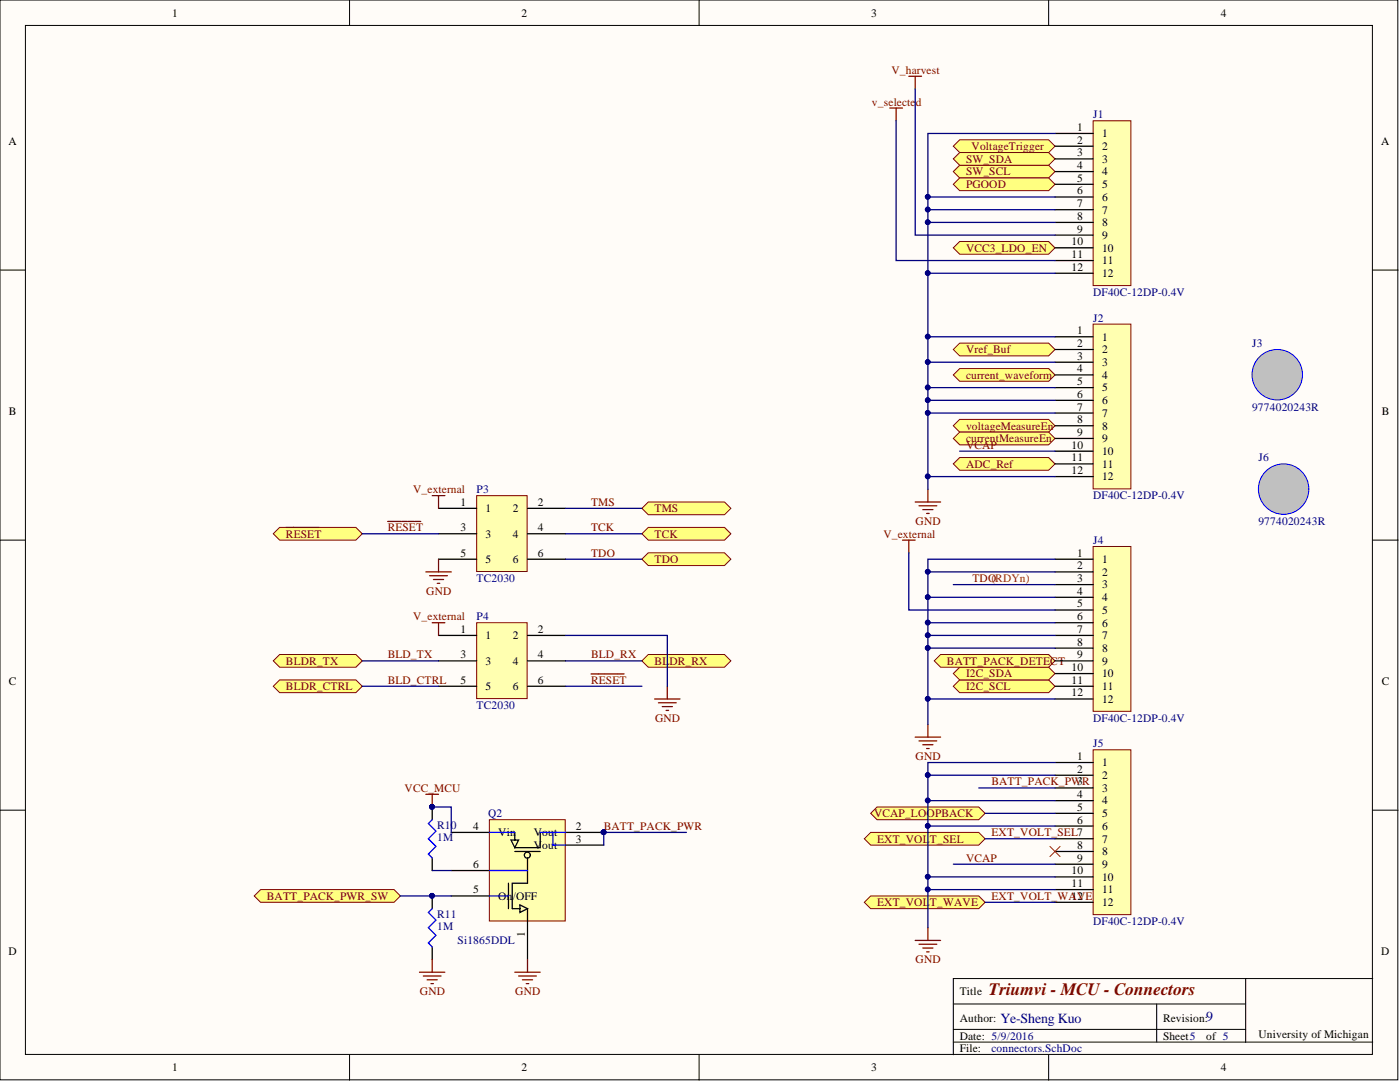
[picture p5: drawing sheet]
<svg xmlns="http://www.w3.org/2000/svg" width="279mm" height="216mm" viewBox="0 0 279 216" stroke-linecap="round" stroke-linejoin="round" font-family="sans-serif">
<defs><g id="words">
<text font-size="3.5" fill="#800000" x="197.4" y="198.6">Triumvi - MCU - Connectors</text>
<g font-size="2.8" fill="#000080">
<text x="240.7" y="203.8">9</text>
<text x="199.6" y="204.1">Ye-Sheng Kuo</text>
</g>
<g font-size="2.3">
<text x="34.3" y="3.3">1</text>
<text x="104.1" y="3.3">2</text>
<text x="173.9" y="3.3">3</text>
<text x="243.6" y="3.3">4</text>
<text x="1.7" y="29">A</text>
<text x="214.9" y="26.1">1</text>
<text x="214.9" y="28.7">2</text>
<text x="219.9" y="27.4">1</text>
<text x="219.9" y="29.9">2</text>
<text x="275.7" y="29">A</text>
<text x="214.9" y="31.2">3</text>
<text x="214.9" y="33.7">4</text>
<text x="219.9" y="32.5">3</text>
<text x="219.9" y="35">4</text>
<text x="214.9" y="36.3">5</text>
<text x="214.9" y="38.8">6</text>
<text x="214.9" y="41.3">7</text>
<text x="219.9" y="37.5">5</text>
<text x="219.9" y="40.1">6</text>
<text x="214.9" y="43.9">8</text>
<text x="214.9" y="46.4">9</text>
<text x="219.9" y="42.6">7</text>
<text x="219.9" y="45.1">8</text>
<text x="219.9" y="47.7">9</text>
<text x="213.8" y="48.9">10</text>
<text x="213.8" y="51.5">11</text>
<text x="219.9" y="50.2">10</text>
<text x="219.9" y="52.7">11</text>
<text x="213.8" y="54">12</text>
<text x="219.9" y="55.3">12</text>
<text x="214.9" y="66.7">1</text>
<text x="214.9" y="69.2">2</text>
<text x="214.9" y="71.8">3</text>
<text x="219.9" y="68">1</text>
<text x="219.9" y="70.5">2</text>
<text x="214.9" y="74.3">4</text>
<text x="214.9" y="76.8">5</text>
<text x="219.9" y="73">3</text>
<text x="219.9" y="75.6">4</text>
<text x="1.8" y="82.8">B</text>
<text x="214.9" y="79.4">6</text>
<text x="214.9" y="81.9">7</text>
<text x="219.9" y="78.1">5</text>
<text x="219.9" y="80.6">6</text>
<text x="219.9" y="83.2">7</text>
<text x="275.7" y="82.8">B</text>
<text x="213.8" y="89.5">10</text>
<text x="214.9" y="84.4">8</text>
<text x="214.9" y="87">9</text>
<text x="219.9" y="85.7">8</text>
<text x="219.9" y="88.3">9</text>
<text x="213.8" y="92.1">11</text>
<text x="213.8" y="94.6">12</text>
<text x="219.9" y="90.8">10</text>
<text x="219.9" y="93.3">11</text>
<text x="219.9" y="95.9">12</text>
<text x="91.9" y="100.9">1</text>
<text x="107.3" y="100.9">2</text>
<text x="91.9" y="106">3</text>
<text x="96.9" y="102.2">1</text>
<text x="96.9" y="107.3">3</text>
<text x="102.3" y="102.2">2</text>
<text x="102.3" y="107.3">4</text>
<text x="107.3" y="106">4</text>
<text x="91.9" y="111.1">5</text>
<text x="96.9" y="112.3">5</text>
<text x="102.3" y="112.3">6</text>
<text x="107.3" y="111.1">6</text>
<text x="214.9" y="111.1">1</text>
<text x="214.9" y="113.6">2</text>
<text x="219.9" y="112.3">1</text>
<text x="214.9" y="116.1">3</text>
<text x="214.9" y="118.7">4</text>
<text x="219.9" y="114.9">2</text>
<text x="219.9" y="117.4">3</text>
<text x="219.9" y="119.9">4</text>
<text x="214.9" y="121.2">5</text>
<text x="214.9" y="123.8">6</text>
<text x="219.9" y="122.5">5</text>
<text x="219.9" y="125">6</text>
<text x="91.9" y="126.3">1</text>
<text x="91.9" y="131.4">3</text>
<text x="96.9" y="127.6">1</text>
<text x="102.3" y="127.6">2</text>
<text x="107.3" y="126.3">2</text>
<text x="107.3" y="131.4">4</text>
<text x="214.9" y="126.3">7</text>
<text x="214.9" y="128.8">8</text>
<text x="214.9" y="131.4">9</text>
<text x="219.9" y="127.6">7</text>
<text x="219.9" y="130.1">8</text>
<text x="1.8" y="136.8">C</text>
<text x="91.9" y="136.4">5</text>
<text x="96.9" y="132.6">3</text>
<text x="96.9" y="137.7">5</text>
<text x="102.3" y="132.6">4</text>
<text x="102.3" y="137.7">6</text>
<text x="107.3" y="136.4">6</text>
<text x="213.8" y="133.9">10</text>
<text x="213.8" y="136.4">11</text>
<text x="219.9" y="132.6">9</text>
<text x="219.9" y="135.2">10</text>
<text x="219.9" y="137.7">11</text>
<text x="275.7" y="136.8">C</text>
<text x="213.8" y="139">12</text>
<text x="219.9" y="140.2">12</text>
<text x="214.9" y="151.6">1</text>
<text x="214.9" y="154.2">2</text>
<text x="219.9" y="152.9">1</text>
<text x="219.9" y="155.4">2</text>
<text x="214.9" y="159.3">4</text>
<text x="214.9" y="161.8">5</text>
<text x="219.9" y="158">3</text>
<text x="219.9" y="160.5">4</text>
<text x="94.5" y="165.6">4</text>
<text x="99.4" y="166.9">Vin</text>
<text x="106.5" y="166.9">V</text>
<text x="108.2" y="166.9">ou</text>
<text x="110.6" y="166.9">t</text>
<text x="114.9" y="165.6">2</text>
<text x="214.9" y="164.3">6</text>
<text x="219.9" y="163.1">5</text>
<text x="219.9" y="165.6">6</text>
<text x="94.5" y="173.2">6</text>
<text x="106.5" y="169.4">Vout</text>
<text x="114.9" y="168.1">3</text>
<text x="214.9" y="169.4">8</text>
<text x="214.9" y="171.9">9</text>
<text x="219.9" y="168.1">7</text>
<text x="219.9" y="170.7">8</text>
<text x="219.9" y="173.2">9</text>
<text x="94.5" y="178.3">5</text>
<text x="99.4" y="179.5">On</text>
<text x="102.3" y="179.5">/OFF</text>
<text x="213.8" y="174.5">10</text>
<text x="213.8" y="177">11</text>
<text x="213.8" y="179.5">12</text>
<text x="219.9" y="175.7">10</text>
<text x="219.9" y="178.3">11</text>
<text x="219.9" y="180.8">12</text>
<text x="1.7" y="190.6">D</text>
<text x="104.8" y="187.1" transform="rotate(-90 104.8 187.1)">1</text>
<text x="275.7" y="190.6">D</text>
<text x="191.5" y="198.6">Title</text>
<text x="191.5" y="203.9">Author:</text>
<text x="232.1" y="203.9">Revision:</text>
<text x="191.5" y="207.4">Date: 5/9/2016</text>
<text x="191.5" y="210">File:</text>
<text x="232.1" y="207.4">Sheet5</text>
<text x="240.7" y="207.4">of 5</text>
<text x="251.1" y="207.2">University of Michigan</text>
<text x="34.3" y="213.8">1</text>
<text x="104.1" y="213.8">2</text>
<text x="173.9" y="213.8">3</text>
<text x="243.6" y="213.8">4</text>
</g>
<g font-size="2.3" fill="#800000">
<text x="177.9" y="14.7">V_harvest</text>
<text x="174" y="21.1">v_selected</text>
<text x="193.9" y="29.9">VoltageTrigger</text>
<text x="192.8" y="35">SW_SCL</text>
<text x="192.8" y="32.5">SW_SDA</text>
<text x="192.8" y="37.5">PGOOD</text>
<text x="192.8" y="50.2">VCC3_LDO_EN</text>
<text x="192.8" y="70.5">Vref_Buf</text>
<text x="192.8" y="75.6">current_waveform</text>
<text x="192.8" y="85.7">voltageMeasureEn</text>
<text x="192.8" y="88.3">currentMeasureEn</text>
<text x="192.8" y="89.5">VCAP</text>
<text x="192.8" y="93.3">ADC_Ref</text>
<text x="82.4" y="98.4">V_external</text>
<text x="118" y="100.9">TMS</text>
<text x="57.1" y="107.3">RESET</text>
<text x="77.4" y="106">RESET</text>
<text x="118" y="106">TCK</text>
<text x="130.6" y="102.2">TMS</text>
<text x="130.6" y="107.3">TCK</text>
<text x="176.3" y="107.3">V_external</text>
<text x="182.7" y="104.7">GND</text>
<text x="118" y="111.1">TDO</text>
<text x="130.6" y="112.3">TDO</text>
<text x="85.1" y="118.7">GND</text>
<text x="194.1" y="116.1">TDO(RDYn)</text>
<text x="82.4" y="123.8">V_external</text>
<text x="77.4" y="131.4">BLD_TX</text>
<text x="118" y="131.4">BLD_RX</text>
<text x="57.1" y="137.7">BLDR_CTRL</text>
<text x="57.1" y="132.6">BLDR_TX</text>
<text x="77.4" y="136.4">BLD_CTRL</text>
<text x="118" y="136.4">RESET</text>
<text x="130.6" y="132.6">BL</text>
<text x="133.6" y="132.6">DR_RX</text>
<text x="189" y="132.6">BATT_PACK_DETECT</text>
<text x="192.8" y="137.7">I2C_SCL</text>
<text x="192.8" y="135.2">I2C_SDA</text>
<text x="130.7" y="144">GND</text>
<text x="182.7" y="151.6">GND</text>
<text x="80.8" y="158">VCC_MCU</text>
<text x="197.9" y="156.7">BATT_PACK_PW3R</text>
<text x="120.5" y="165.6">BATT_PACK_PWR</text>
<text x="174.4" y="163.1">VCAP_LOOPBACK</text>
<text x="197.9" y="166.9">EXT_VOLT_SEL7</text>
<text x="175" y="168.1">EXT_VOL</text>
<text x="185.6" y="168.1">T_SEL</text>
<text x="192.8" y="171.9">VCAP</text>
<text x="53.3" y="179.5">BATT_PACK_PWR_SW</text>
<text x="197.9" y="179.5">EXT_VOLT_WAVE</text>
<text x="175" y="180.8">EXT_VOL</text>
<text x="185.6" y="180.8">T_WAVE</text>
<text x="182.7" y="192.2">GND</text>
<text x="83.8" y="198.6">GND</text>
<text x="102.8" y="198.6">GND</text>
</g>
<g font-size="2.3" fill="#000080">
<text x="218.2" y="23.6">J1</text>
<text x="218.2" y="59.1">DF40C-12DP-0.4V</text>
<text x="218.2" y="64.2">J2</text>
<text x="249.9" y="69.2">J3</text>
<text x="249.9" y="81.9">9774020243R</text>
<text x="251.1" y="92.1">J6</text>
<text x="95.1" y="98.4">P3</text>
<text x="218.2" y="99.7">DF40C-12DP-0.4V</text>
<text x="251.1" y="104.7">9774020243R</text>
<text x="218.2" y="108.5">J4</text>
<text x="95.1" y="116.1">TC2030</text>
<text x="95.1" y="123.8">P4</text>
<text x="95.1" y="141.5">TC2030</text>
<text x="218.2" y="149.1">J5</text>
<text x="218.2" y="144">DF40C-12DP-0.4V</text>
<text x="87.3" y="167.9">1M</text>
<text x="87.3" y="165.3">R10</text>
<text x="97.4" y="163.1">Q2</text>
<text x="87.3" y="185.6">1M</text>
<text x="87.3" y="183.1">R11</text>
<text x="218.2" y="184.6">DF40C-12DP-0.4V</text>
<text x="91.3" y="188.4">Si1865DDL</text>
<text x="197.9" y="210">connectors.SchDoc</text>
</g>
</g></defs>
<g fill="#fffcf8" stroke="#000" stroke-width=".2">
<path d="M0 0h279v215.5h-279z"/>
<path d="M5.1 5.1h268.8v205.3h-268.8z"/>
</g>
<g fill="none" stroke="#000" stroke-width=".2">
<path d="M69.8 0v5.1M139.5 0v5.1M209.3 0v5.1M0 53.9h5.1M274 53.9h5M0 107.8h5.1M274 107.8h5M0 161.7h5.1M274 161.7h5M248.6 195.3h-58.3v15.2M274 195.3h-25.4v12.6M69.8 210.5v5"/>
<path d="M139.5 210.5v5M190.3 200.3h58.3M190.3 207.9h83.7M190.3 205.4h58.3M209.3 210.5v5M230.8 200.3v7.6"/>
</g>
<g fill="#ffff80" stroke="#800000" stroke-width=".2">
<path d="M190.3 136.9l1.2-1.2h17.8l1.2 1.2-1.2 1.3h-17.8z" fill-rule="evenodd"/>
<path d="M190.3 134.4l1.2-1.3h17.8l1.2 1.3-1.2 1.3h-17.8z" fill-rule="evenodd"/>
<path d="M172.5 167.4l1.3-1.3h21.5l1.3 1.3-1.3 1.2h-21.5z" fill-rule="evenodd"/>
</g>
<path d="M95.1 98.9h10.1v15.1h-10.1z" fill="#ffffb0" stroke="#800000" stroke-width=".2"/>
<path d="M87.5 101.4h7.6M87.5 106.5h7.6M87.5 111.6h7.6M105.3 101.4h7.6M105.3 106.5h7.6M105.3 111.6h7.6" fill="none" stroke="#000" stroke-width=".25"/>
<path d="M77.4 104h2.7M80.2 104h1.1M81.4 104h1.2M82.7 104h1.3M85 114.1h5.1M85.7 114.9h3.6M86.5 115.6h2M87.3 116.4h.5M87.5 111.6v2.5" fill="none" stroke="#800000" stroke-width=".25"/>
<path d="M95.1 124.3h10.1v15.1h-10.1z" fill="#ffffb0" stroke="#800000" stroke-width=".2"/>
<path d="M87.5 126.8h7.6M87.5 131.9h7.6M87.5 136.9h7.6M105.3 126.8h7.6M105.3 131.9h7.6M105.3 136.9h7.6" fill="none" stroke="#000" stroke-width=".25"/>
<g fill="none" stroke="#800000" stroke-width=".25">
<path d="M86.2 98.9h2.6M87.5 98.9v2.5M86.2 124.3h2.6M87.5 124.3v2.5M118 134.5h2.7M120.7 134.5h1.1M121.9 134.5h1.3M123.3 134.5h1.3M130.6 139.5h5.1M133.2 136.9v2.6M131.4 140.2h3.6M132.2 141h2"/>
<path d="M132.9 141.8h.5"/>
</g>
<path d="M54.5 106.5l1.3-1.3h15.2l1.3 1.3-1.3 1.3h-15.2z" fill-rule="evenodd" fill="#ffff80" stroke="#800000" stroke-width=".2"/>
<path d="M57.1 105.2h2.7M59.9 105.2h1.1M61.1 105.2h1.2M62.4 105.2h1.3" fill="none" stroke="#800000" stroke-width=".25"/>
<g fill="#ffff80" stroke="#800000" stroke-width=".2">
<path d="M128.1 101.4l1.3-1.2h15.2l1.3 1.2-1.3 1.3h-15.2z" fill-rule="evenodd"/>
<path d="M128.1 106.5l1.3-1.3h15.2l1.3 1.3-1.3 1.3h-15.2z" fill-rule="evenodd"/>
<path d="M128.1 111.6l1.3-1.3h15.2l1.3 1.3-1.3 1.2h-15.2z" fill-rule="evenodd"/>
<path d="M54.5 136.9l1.3-1.2h15.2l1.3 1.2-1.3 1.3h-15.2z" fill-rule="evenodd"/>
<path d="M54.5 131.9l1.3-1.3h15.2l1.3 1.3-1.3 1.2h-15.2z" fill-rule="evenodd"/>
<path d="M128.1 131.9l1.3-1.3h15.2l1.3 1.3-1.3 1.2h-15.2z" fill-rule="evenodd"/>
</g>
<path d="M185.2 97.6v2.6M180.1 107.8h2.5M181.4 107.8v2.5M182.6 100.2h5.1M183.4 100.9h3.6M184.2 101.7h2M184.9 102.5h.5" fill="none" stroke="#800000" stroke-width=".25"/>
<g fill="#ffff80" stroke="#800000" stroke-width=".2">
<path d="M190.3 34.2l1.2-1.2h17.8l1.2 1.2-1.2 1.3h-17.8z" fill-rule="evenodd"/>
<path d="M190.3 31.7l1.2-1.3h17.8l1.2 1.3-1.2 1.3h-17.8z" fill-rule="evenodd"/>
<path d="M190.3 74.8l1.2-1.3h17.8l1.2 1.3-1.2 1.3h-17.8z" fill-rule="evenodd"/>
<path d="M190.3 69.7l1.2-1.2h17.8l1.2 1.2-1.2 1.3h-17.8z" fill-rule="evenodd"/>
<path d="M190.3 29.2l1.2-1.3h17.8l1.2 1.3-1.2 1.2h-17.8z" fill-rule="evenodd"/>
<path d="M190.3 49.5l1.2-1.3h17.8l1.2 1.3-1.2 1.2h-17.8z" fill-rule="evenodd"/>
<path d="M190.3 85l1.2-1.3h17.8l1.2 1.3-1.2 1.2h-17.8z" fill-rule="evenodd"/>
<path d="M190.3 87.5l1.2-1.3h17.8l1.2 1.3-1.2 1.3h-17.8z" fill-rule="evenodd"/>
<path d="M190.3 92.6l1.2-1.3h17.8l1.2 1.3-1.2 1.2h-17.8z" fill-rule="evenodd"/>
</g>
<path d="M181.4 15.2h2.5M182.6 15.2v2.6M177.6 21.6h2.5M178.8 21.6v2.5" fill="none" stroke="#800000" stroke-width=".25"/>
<g fill="#ffff80" stroke="#800000" stroke-width=".2">
<path d="M172.5 180l1.3-1.2h21.5l1.3 1.2-1.3 1.3h-21.5z" fill-rule="evenodd"/>
<path d="M190.3 36.8l1.2-1.3h17.8l1.2 1.3-1.2 1.2h-17.8z" fill-rule="evenodd"/>
<path d="M186.5 131.9l1.2-1.3h21.6l1.2 1.3-1.2 1.2h-21.6z" fill-rule="evenodd"/>
<path d="M50.7 178.8l1.3-1.3h26.6l1.3 1.3-1.3 1.2h-26.6z" fill-rule="evenodd"/>
</g>
<path d="M97.7 163.6h15.1v20.2h-15.1z" fill="#ffffb0" stroke="#800000" stroke-width=".2"/>
<g fill="none" stroke="#000" stroke-width=".25">
<path d="M86.2 161v2.6M86.2 171.2v2.5M86.2 178.8v2.5M90.1 166.1h7.6M90.1 173.7h7.6M90.1 178.8h7.6M101.5 176.2v5.1M102.7 169.9h5.1M105.3 171.2v5h-3.1v5.1M107.8 166.1v3h-5.1M112.9 166.1h7.6M112.9 168.6h7.6"/>
<path d="M86.2 188.9v2.6M105.3 181.3v10.2"/>
<circle cx="105.2" cy="170.6" r=".6"/>
</g>
<g fill="#000080" stroke="#000080" stroke-width=".2">
<circle cx="120.5" cy="166.1" r=".47"/>
<circle cx="86.2" cy="161" r=".47"/>
<circle cx="86.2" cy="178.7" r=".47"/>
</g>
<path d="M102.7 166.1v1.5h.8l-.8 1.5-.7-1.5h.7M102.2 181.3h1.6v.8l1.5-.8-1.5-.7v.7" fill="none" stroke="#080d02" stroke-width=".25"/>
<path d="M86.2 163.6l-.7 .7 1.5 1.5-1.5 1.6 1.5 1.5-1.5 1.5 .7 .8M97.7 166.1h5M97.7 173.7h7.6M97.7 178.8h3.8M107.8 166.1h5.1M110.3 166.1v2.5h2.6M86.2 181.3l-.7 .8 1.5 1.5-1.5 1.5 1.5 1.5-1.5 1.6 .7 .7" fill="none" stroke="#00f" stroke-width=".25"/>
<path d="M85 158.5h2.5M86.2 158.5v2.5M83.7 194h5.1M84.5 194.8h3.5M85.2 195.5h2.1M86 196.3h.5M86.2 191.5v2.5M102.7 194h5.1M103.5 194.8h3.6M104.3 195.5h2M105 196.3h.5M105.3 191.5v2.5" fill="none" stroke="#800000" stroke-width=".25"/>
<path d="M218.2 24.1h7.5v32.9h-7.5z" fill="#ffffb0" stroke="#800000" stroke-width=".2"/>
<path d="M210.5 26.6h7.7M210.5 29.2h7.7M210.5 31.7h7.7M210.5 34.2h7.7M210.5 36.8h7.7M210.5 39.3h7.7M210.5 41.8h7.7M210.5 44.4h7.7M210.5 46.9h7.7M210.5 49.5h7.7M210.5 52h7.7M210.5 54.5h7.7" fill="none" stroke="#000" stroke-width=".25"/>
<path d="M218.2 64.7h7.5v32.9h-7.5z" fill="#ffffb0" stroke="#800000" stroke-width=".2"/>
<path d="M210.5 67.2h7.7M210.5 69.7h7.7M210.5 72.3h7.7M210.5 74.8h7.7M210.5 77.3h7.7M210.5 79.9h7.7M210.5 82.4h7.7M210.5 85h7.7M210.5 87.5h7.7M210.5 90h7.7M210.5 92.6h7.7M210.5 95.1h7.7" fill="none" stroke="#000" stroke-width=".25"/>
<path d="M218.2 149.6h7.5v32.9h-7.5z" fill="#ffffb0" stroke="#800000" stroke-width=".2"/>
<path d="M210.5 152.2h7.7M210.5 154.7h7.7M210.5 157.2h7.7M210.5 159.8h7.7M210.5 162.3h7.7M210.5 164.8h7.7M210.5 167.4h7.7M210.5 169.9h7.7M210.5 172.4h7.7M210.5 175h7.7M210.5 177.5h7.7M210.5 180h7.7" fill="none" stroke="#000" stroke-width=".25"/>
<path d="M218.2 109h7.5v32.9h-7.5z" fill="#ffffb0" stroke="#800000" stroke-width=".2"/>
<path d="M210.5 111.6h7.7M210.5 114.1h7.7M210.5 116.7h7.7M210.5 119.2h7.7M210.5 121.7h7.7M210.5 124.3h7.7M210.5 126.8h7.7M210.5 129.3h7.7M210.5 131.9h7.7M210.5 134.4h7.7M210.5 136.9h7.7M210.5 139.5h7.7" fill="none" stroke="#000" stroke-width=".25"/>
<circle cx="254.9" cy="74.8" r="5" fill="#c0c0c0" stroke="#00f" stroke-width=".2"/>
<path d="M182.6 147.1h5.1M183.4 147.8h3.6M184.2 148.6h2M184.9 149.4h.5M185.2 144.5v2.6M182.6 187.7h5.1M183.4 188.4h3.6M184.2 189.2h2M184.9 189.9h.5M185.2 185.1v2.6" fill="none" stroke="#800000" stroke-width=".25"/>
<circle cx="256.2" cy="97.6" r="5" fill="#c0c0c0" stroke="#00f" stroke-width=".2"/>
<path d="M173.8 162.3l1.2-1.3h20.3l1.3 1.3-1.3 1.3h-20.3z" fill-rule="evenodd" fill="#ffff80" stroke="#800000" stroke-width=".2"/>
<g fill="none" stroke="#000080" stroke-width=".25">
<path d="M182.6 17.8v29.1h27.9M178.8 24.1v27.9h31.7M185.2 39.3h25.3M210.5 26.6h-25.3v71M185.2 41.8h25.3M185.2 44.4h25.3M185.2 54.5h25.3M185.2 67.2h25.3M185.2 72.3h25.3M185.2 77.3h25.3M185.2 79.9h25.3M185.2 82.4h25.3"/>
<path d="M185.2 95.1h25.3M191.5 90h19M72.3 106.5h15.2M112.9 101.4h15.2M112.9 106.5h15.2M112.9 111.6h15.2M181.4 110.3v11.4h29.1M185.2 114.1h25.3M185.2 119.2h25.3M190.3 116.7h20.2M210.5 111.6h-25.3v32.9M72.3 131.9h15.2"/>
<path d="M72.3 136.9h15.2M112.9 126.8h20.3v10.1M112.9 131.9h15.2M112.9 136.9h15.2M185.2 126.8h25.3M185.2 139.5h25.3M185.2 124.3h25.3M185.2 129.3h25.3M185.2 154.7h25.3M185.2 159.8h25.3M195.3 157.2h15.2M210.5 152.2h-25.3v12.6"/>
<path d="M79.9 178.8h10.2M86.2 161h3.9v5.1M86.2 173.7h3.9M137 166.1h-16.5v2.5M190.3 172.4h20.2M196.6 167.4h13.9M196.6 162.3h13.9M210.5 177.5h-25.3v7.6M210.5 175h-25.3v2.5M210.5 164.8h-25.3v10.2M196.6 180h13.9"/>
</g>
<g fill="#000080" stroke="#000080" stroke-width=".2">
<circle cx="185.1" cy="39.3" r=".47"/>
<circle cx="86.2" cy="178.7" r=".47"/>
<circle cx="86.2" cy="161" r=".47"/>
<circle cx="120.5" cy="166.1" r=".47"/>
<circle cx="185.1" cy="41.8" r=".47"/>
<circle cx="185.1" cy="44.3" r=".47"/>
<circle cx="185.1" cy="54.5" r=".47"/>
<circle cx="185.1" cy="67.2" r=".47"/>
<circle cx="185.1" cy="72.2" r=".47"/>
<circle cx="185.1" cy="77.3" r=".47"/>
<circle cx="185.1" cy="79.8" r=".47"/>
<circle cx="185.1" cy="82.4" r=".47"/>
<circle cx="185.1" cy="95.1" r=".47"/>
<circle cx="185.1" cy="126.8" r=".47"/>
<circle cx="185.1" cy="139.4" r=".47"/>
<circle cx="185.1" cy="124.2" r=".47"/>
<circle cx="185.1" cy="129.3" r=".47"/>
<circle cx="185.1" cy="114.1" r=".47"/>
<circle cx="185.1" cy="177.5" r=".47"/>
<circle cx="185.1" cy="174.9" r=".47"/>
<circle cx="185.1" cy="164.8" r=".47"/>
<circle cx="185.1" cy="154.6" r=".47"/>
<circle cx="185.1" cy="119.1" r=".47"/>
<circle cx="185.1" cy="159.7" r=".47"/>
</g>
<path d="M209.5 168.9l2.1 2M211.6 168.9l-2.1 2" fill="none" stroke="#f00" stroke-width=".2"/>
<use href="#words"/>
</svg>
